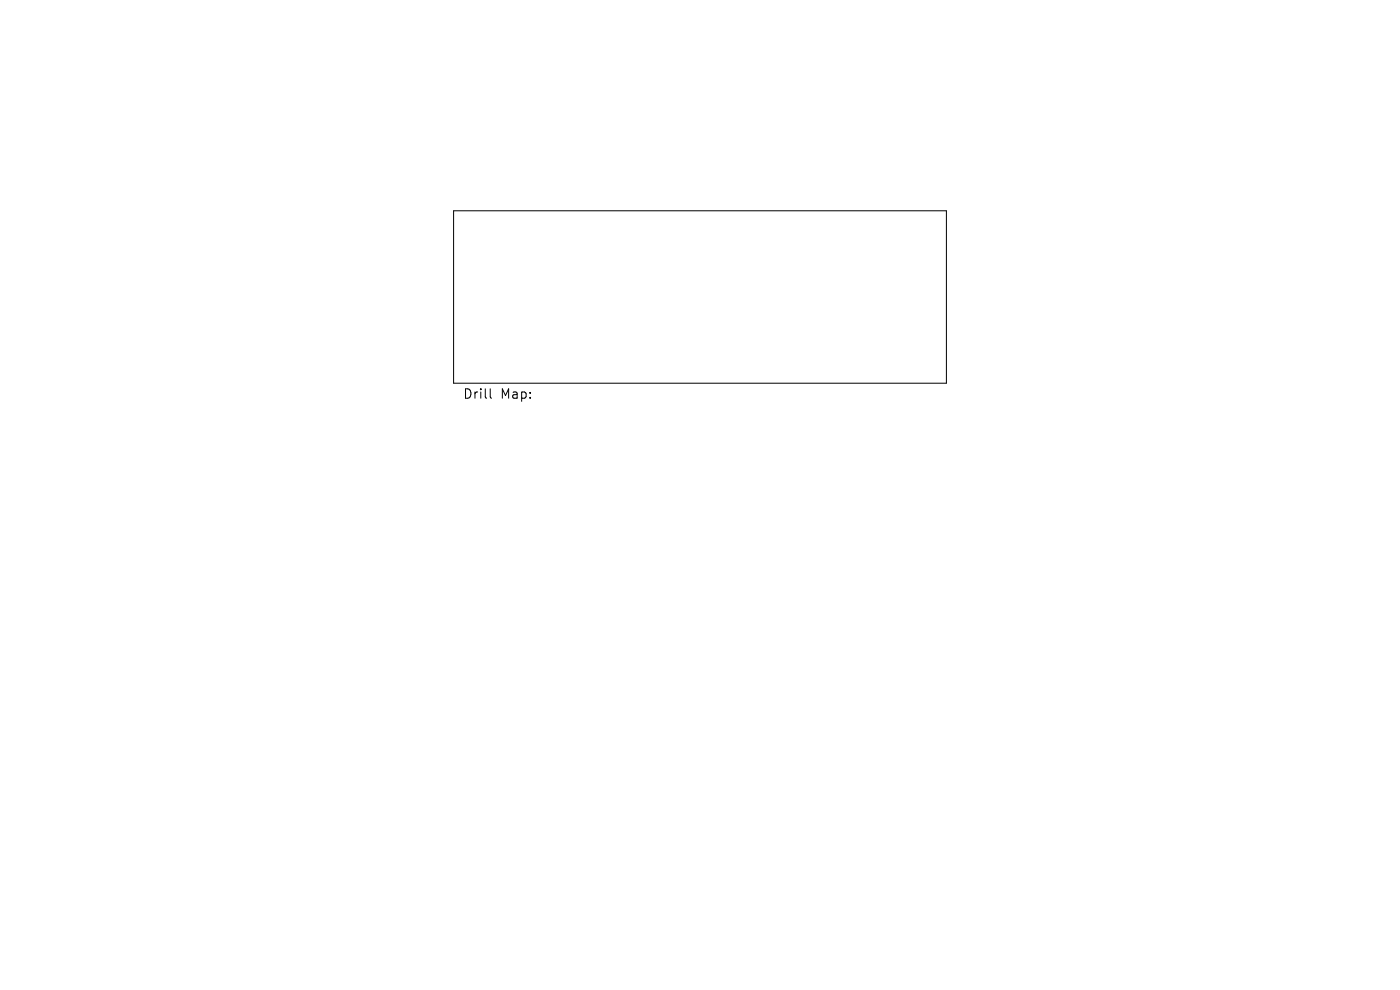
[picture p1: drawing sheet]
<svg xmlns="http://www.w3.org/2000/svg" width="297mm" height="210mm" viewBox="0 0 297 210" stroke-linecap="round" stroke-linejoin="round" font-family="sans-serif">
<defs><g id="words">
<g font-size="2.8">
<text x="98.2" y="84.9">Drill</text>
<text x="106.2" y="84.9">Map:</text>
</g>
</g></defs>
<path d="M96.2 44.7h104.6v36.6h-104.6zM104 82.5v1.7l.3 .3" fill="none" stroke="#000" stroke-width=".21"/>
<use href="#words"/>
</svg>
